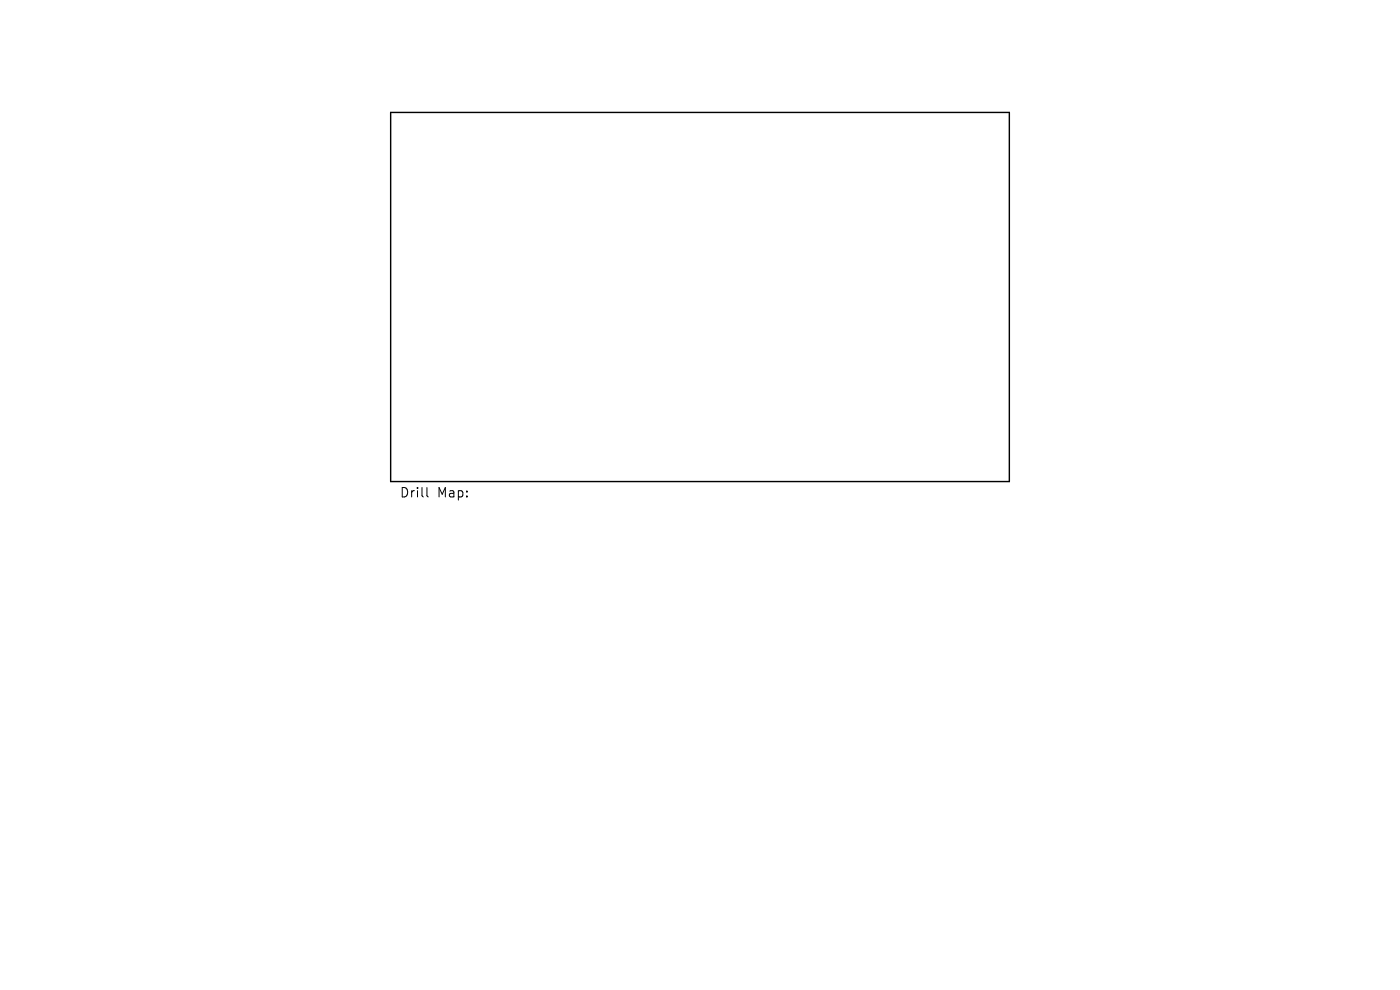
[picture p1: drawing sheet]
<svg xmlns="http://www.w3.org/2000/svg" width="297mm" height="210mm" viewBox="0 0 297 210" stroke-linecap="round" stroke-linejoin="round" font-family="sans-serif">
<defs><g id="words">
<g font-size="2.8">
<text x="84.7" y="105.8">Drill</text>
<text x="92.7" y="105.8">Map:</text>
</g>
</g></defs>
<path d="M82.9 23.9h131.2v78.3h-131.2z" fill="none" stroke="#000" stroke-width=".3"/>
<path d="M90.6 103.4v1.7l.3 .3" fill="none" stroke="#000" stroke-width=".21"/>
<use href="#words"/>
</svg>
